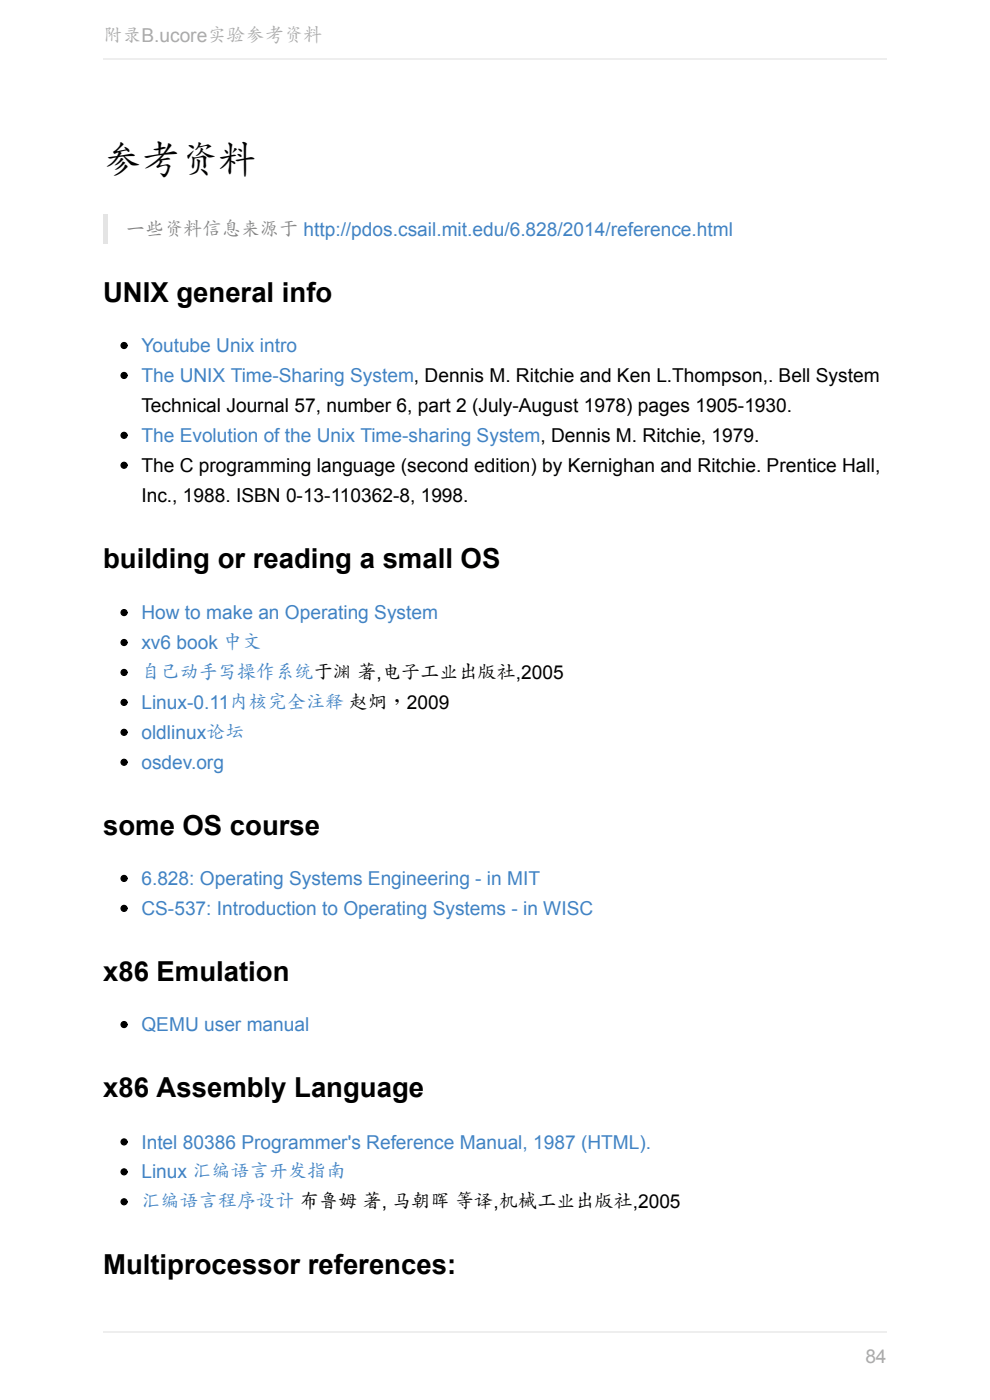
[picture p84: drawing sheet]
<svg xmlns="http://www.w3.org/2000/svg" width="210mm" height="297mm" viewBox="0 0 210 297" stroke-linecap="round" stroke-linejoin="round" font-family="sans-serif">
<defs><g id="words">
<text font-size="8.1" x="21.9" y="36.8">参考资料</text>
<g font-size="5.8">
<text x="21.9" y="64">UNIX general info</text>
<text x="21.9" y="120.4">building or reading a small OS</text>
<text x="21.9" y="177.1">some OS course</text>
<text x="21.9" y="208.1">x86 Emulation</text>
<text x="21.9" y="232.7">x86 Assembly Language</text>
<text x="21.9" y="270.3">Multiprocessor references:</text>
</g>
<g font-size="4.1" fill="#aaa">
<text x="21.9" y="8.9">附录B.ucore实验参考资料</text>
<text x="183.6" y="289.1">84</text>
</g>
<text font-size="4.1" fill="#858585" x="26.7" y="50.1">一些资料信息来源于 http://pdos.csail.mit.edu/6.828/2014/reference.html</text>
<g font-size="4.1" fill="#4183c4">
<text x="30" y="74.7">Youtube Unix intro</text>
<text x="30" y="81">The UNIX Time-Sharing System, Dennis M. Ritchie and Ken L.Thompson,. Bell System</text>
<text x="30" y="93.7">The Evolution of the Unix Time-sharing System, Dennis M. Ritchie, 1979.</text>
<text x="30" y="131.4">How to make an Operating System</text>
<text x="30" y="137.7">xv6 book 中文</text>
<text x="30" y="144.1">自己动手写操作系统于渊 著,电子工业出版社,2005</text>
<text x="30" y="150.4">Linux-0.11内核完全注释 赵炯，2009</text>
<text x="30" y="156.8">oldlinux论坛</text>
<text x="30" y="163.1">osdev.org</text>
<text x="30" y="187.8">6.828: Operating Systems Engineering - in MIT</text>
<text x="30" y="194.1">CS-537: Introduction to Operating Systems - in WISC</text>
<text x="30" y="218.7">QEMU user manual</text>
<text x="30" y="243.6">Intel 80386 Programmer's Reference Manual, 1987 (HTML).</text>
<text x="30" y="250">Linux 汇编语言开发指南</text>
<text x="30" y="256.3">汇编语言程序设计 布鲁姆 著, 马朝晖 等译,机械工业出版社,2005</text>
</g>
<g font-size="4.1">
<text x="30" y="87.4">Technical Journal 57, number 6, part 2 (July-August 1978) pages 1905-1930.</text>
<text x="30" y="100.1">The C programming language (second edition) by Kernighan and Ritchie. Prentice Hall,</text>
<text x="30" y="106.5">Inc., 1988. ISBN 0-13-110362-8, 1998.</text>
</g>
</g></defs>
<path d="M21.9 45.5h1v6.3h-1z" fill="#e5e5e5"/>
<g fill="#000" stroke="#000" stroke-width=".25">
<circle cx="26.3" cy="79.6" r=".63"/>
<circle cx="26.3" cy="73.3" r=".63"/>
<circle cx="26.3" cy="98.7" r=".63"/>
<circle cx="26.3" cy="92.4" r=".63"/>
<circle cx="26.3" cy="130" r=".63"/>
<circle cx="26.3" cy="136.3" r=".63"/>
<circle cx="26.3" cy="149" r=".63"/>
<circle cx="26.3" cy="142.7" r=".63"/>
<circle cx="26.3" cy="155.4" r=".63"/>
<circle cx="26.3" cy="161.7" r=".63"/>
<circle cx="26.3" cy="192.7" r=".63"/>
<circle cx="26.3" cy="186.4" r=".63"/>
<circle cx="26.3" cy="217.4" r=".63"/>
<circle cx="26.3" cy="255" r=".63"/>
<circle cx="26.3" cy="242.2" r=".63"/>
<circle cx="26.3" cy="248.6" r=".63"/>
</g>
<path d="M21.9 12.6h166.2M21.9 282.6h166.2" fill="none" stroke="#eee" stroke-width=".25"/>
<use href="#words"/>
</svg>
